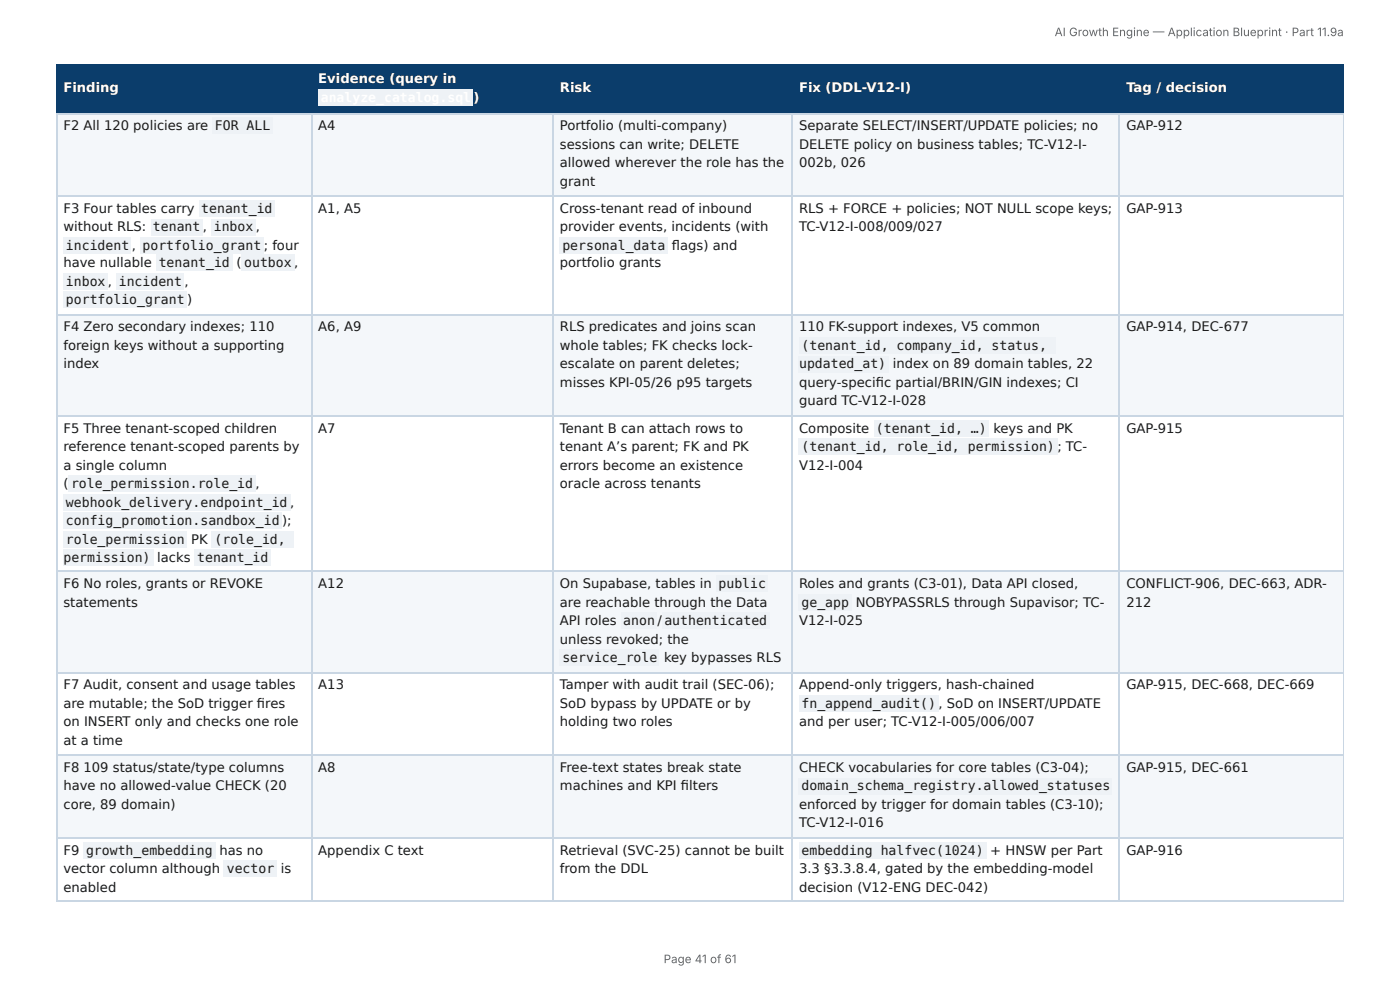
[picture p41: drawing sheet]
<svg xmlns="http://www.w3.org/2000/svg" width="297mm" height="210mm" viewBox="0 0 297 210" stroke-linecap="round" stroke-linejoin="round" font-family="sans-serif">
<defs><g id="words">
<g font-size="2.8" fill="#fff">
<text x="67.6" y="17.7">Evidence (query in</text>
<text x="13.5" y="19.5">Finding</text>
<text x="100.6" y="21.6">)</text>
<text x="118.9" y="19.5">Risk</text>
<text x="169.7" y="19.5">Fix (DDL-V12-I)</text>
<text x="239.2" y="19.5">Tag / decision</text>
</g>
<g font-size="2.8" fill="#1a1a1a">
<text x="13.5" y="27.6">F2 All 120 policies are</text>
<text x="45.6" y="27.6">FOR ALL</text>
<text x="67.6" y="27.6">A4</text>
<text x="118.9" y="27.6">Portfolio (multi-company)</text>
<text x="169.7" y="27.6">Separate SELECT/INSERT/UPDATE policies; no</text>
<text x="239.2" y="27.6">GAP-912</text>
<text x="118.9" y="31.6">sessions can write; DELETE</text>
<text x="118.9" y="35.5">allowed wherever the role has the</text>
<text x="169.7" y="31.6">DELETE policy on business tables; TC-V12-I-</text>
<text x="169.7" y="35.5">002b, 026</text>
<text x="118.9" y="39.4">grant</text>
<text x="13.5" y="45.2">F3 Four tables carry</text>
<text x="42.7" y="45.2">tenant_id</text>
<text x="67.6" y="45.2">A1, A5</text>
<text x="118.9" y="45.2">Cross-tenant read of inbound</text>
<text x="169.7" y="45.2">RLS + FORCE + policies; NOT NULL scope keys;</text>
<text x="239.2" y="45.2">GAP-913</text>
<text x="13.5" y="49.1">without RLS:</text>
<text x="14" y="53.1">incident</text>
<text x="28" y="53.1">,</text>
<text x="30.3" y="53.1">portfolio_grant</text>
<text x="32.5" y="49.1">tenant</text>
<text x="43.1" y="49.1">,</text>
<text x="45.4" y="49.1">inbox ,</text>
<text x="56" y="53.1">; four</text>
<text x="118.9" y="49.1">provider events, incidents (with</text>
<text x="119.4" y="53.1">personal_data</text>
<text x="142.7" y="53.1">fl ags) and</text>
<text x="169.7" y="49.1">TC-V12-I-008/009/027</text>
<text x="13.5" y="56.7">have nullable</text>
<text x="33.7" y="56.7">tenant_id</text>
<text x="50.2" y="56.7">(</text>
<text x="51.9" y="56.7">outbox ,</text>
<text x="118.9" y="56.7">portfolio grants</text>
<text x="14" y="60.7">inbox</text>
<text x="14" y="64.6">portfolio_grant</text>
<text x="22.9" y="60.7">,</text>
<text x="25.2" y="60.7">incident</text>
<text x="39.2" y="60.7">,</text>
<text x="39.7" y="64.6">)</text>
<text x="13.5" y="70.4">F4 Zero secondary indexes; 110</text>
<text x="67.6" y="70.4">A6, A9</text>
<text x="118.9" y="70.4">RLS predicates and joins scan</text>
<text x="169.7" y="70.4">110 FK-support indexes, V5 common</text>
<text x="239.2" y="70.4">GAP-914, DEC-677</text>
<text x="13.5" y="74.3">foreign keys without a supporting</text>
<text x="118.9" y="74.3">whole tables; FK checks lock-</text>
<text x="170.2" y="74.3">(tenant_id, company_id, status,</text>
<text x="13.5" y="78.2">index</text>
<text x="118.9" y="78.2">escalate on parent deletes;</text>
<text x="118.9" y="82.2">misses KPI-05/26 p95 targets</text>
<text x="169.7" y="78.2">updated_at)</text>
<text x="169.7" y="82.2">query-specifi c partial/BRIN/GIN indexes; CI</text>
<text x="189.6" y="78.2">index on 89 domain tables, 22</text>
<text x="169.7" y="86.1">guard TC-V12-I-028</text>
<text x="13.5" y="91.8">F5 Three tenant-scoped children</text>
<text x="13.5" y="95.8">reference tenant-scoped parents by</text>
<text x="67.6" y="91.8">A7</text>
<text x="118.9" y="91.8">Tenant B can attach rows to</text>
<text x="118.9" y="95.8">tenant A’s parent; FK and PK</text>
<text x="169.7" y="91.8">Composite</text>
<text x="170.2" y="95.8">(tenant_id, role_id, permission) ;</text>
<text x="186" y="91.8">(tenant_id, …)</text>
<text x="211" y="91.8">keys and PK</text>
<text x="226.4" y="95.8">TC-</text>
<text x="239.2" y="91.8">GAP-915</text>
<text x="13.5" y="99.7">a single column</text>
<text x="118.9" y="99.7">errors become an existence</text>
<text x="169.7" y="99.7">V12-I-004</text>
<text x="13.5" y="103.6">(</text>
<text x="14" y="107.6">webhook_delivery.endpoint_id ,</text>
<text x="15.1" y="103.6">role_permission.role_id ,</text>
<text x="118.9" y="103.6">oracle across tenants</text>
<text x="14" y="111.5">config_promotion.sandbox_id</text>
<text x="59.9" y="111.5">);</text>
<text x="13.5" y="119.4">permission)</text>
<text x="14" y="115.4">role_permission</text>
<text x="33.4" y="119.4">lacks</text>
<text x="40.6" y="115.4">PK</text>
<text x="41.9" y="119.4">tenant_id</text>
<text x="45.6" y="115.4">(role_id,</text>
<text x="13.5" y="124.9">F6 No roles, grants or REVOKE</text>
<text x="67.6" y="124.9">A12</text>
<text x="118.9" y="124.9">On Supabase, tables in</text>
<text x="152.6" y="124.9">public</text>
<text x="169.7" y="124.9">Roles and grants (C3-01), Data API closed,</text>
<text x="239.2" y="124.9">CONFLICT-906, DEC-663, ADR-</text>
<text x="13.5" y="128.8">statements</text>
<text x="118.9" y="128.8">are reachable through the Data</text>
<text x="170.2" y="128.8">ge_app</text>
<text x="181.7" y="128.8">NOBYPASSRLS through Supavisor; TC-</text>
<text x="239.2" y="128.8">212</text>
<text x="118.9" y="132.7">API roles</text>
<text x="118.9" y="136.7">unless revoked; the</text>
<text x="132.4" y="132.7">anon</text>
<text x="139.6" y="132.7">/</text>
<text x="141.1" y="132.7">authenticated</text>
<text x="169.7" y="132.7">V12-I-025</text>
<text x="119.4" y="140.6">service_role</text>
<text x="141" y="140.6">key bypasses RLS</text>
<text x="13.5" y="146.4">F7 Audit, consent and usage tables</text>
<text x="67.6" y="146.4">A13</text>
<text x="118.9" y="146.4">Tamper with audit trail (SEC-06);</text>
<text x="169.7" y="146.4">Append-only triggers, hash-chained</text>
<text x="239.2" y="146.4">GAP-915, DEC-668, DEC-669</text>
<text x="13.5" y="150.3">are mutable; the SoD trigger fi res</text>
<text x="13.5" y="154.2">on INSERT only and checks one role</text>
<text x="118.9" y="150.3">SoD bypass by UPDATE or by</text>
<text x="118.9" y="154.2">holding two roles</text>
<text x="169.7" y="154.2">and per user; TC-V12-I-005/006/007</text>
<text x="170.2" y="150.3">fn_append_audit()</text>
<text x="199.4" y="150.3">, SoD on INSERT/UPDATE</text>
<text x="13.5" y="158.1">at a time</text>
<text x="13.5" y="163.9">F8</text>
<text x="13.5" y="167.8">have no allowed-value CHECK (20</text>
<text x="17.7" y="163.9">109 status/state/type columns</text>
<text x="67.6" y="163.9">A8</text>
<text x="118.9" y="163.9">Free-text states break state</text>
<text x="118.9" y="167.8">machines and KPI fi lters</text>
<text x="169.7" y="163.9">CHECK vocabularies for core tables (C3-04);</text>
<text x="170.2" y="167.8">domain_schema_registry.allowed_statuses</text>
<text x="239.2" y="163.9">GAP-915, DEC-661</text>
<text x="13.5" y="171.8">core, 89 domain)</text>
<text x="169.7" y="171.8">enforced by trigger for domain tables (C3-10);</text>
<text x="169.7" y="175.7">TC-V12-I-016</text>
<text x="13.5" y="181.5">F9</text>
<text x="13.5" y="185.4">vector column although</text>
<text x="18.3" y="181.5">growth_embedding</text>
<text x="46.6" y="181.5">has no</text>
<text x="48.2" y="185.4">vector</text>
<text x="59.7" y="185.4">is</text>
<text x="67.6" y="181.5">Appendix C text</text>
<text x="118.9" y="181.5">Retrieval (SVC-25) cannot be built</text>
<text x="118.9" y="185.4">from the DDL</text>
<text x="169.7" y="185.4">3.3 §3.3.8.4, gated by the embedding-model</text>
<text x="170.2" y="181.5">embedding halfvec(1024)</text>
<text x="210.3" y="181.5">+ HNSW per Part</text>
<text x="239.2" y="181.5">GAP-916</text>
<text x="13.5" y="189.3">enabled</text>
<text x="169.7" y="189.3">decision (V12-ENG DEC-042)</text>
</g>
<g font-size="2.5" fill="#666">
<text x="224" y="7.7">AI Growth Engine — Application Blueprint · Part 11.9a</text>
<text x="141" y="204.5">Page 41 of 61</text>
</g>
</g></defs>
<g fill="#0b3d6b">
<path d="M12.2 14h54v10h-54z"/>
<path d="M66.2 14h51.3v10h-51.3z"/>
<path d="M117.5 14h50.8v10h-50.8z"/>
<path d="M168.3 14h69.5v10h-69.5z"/>
<path d="M237.8 14h47.6v10h-47.6z"/>
</g>
<g fill="#f4f7fa">
<path d="M12.2 24h54v17.5h-54z"/>
<path d="M66.2 24h51.3v17.5h-51.3z"/>
<path d="M117.5 24h50.8v17.5h-50.8z"/>
<path d="M168.3 24h69.5v17.5h-69.5z"/>
<path d="M237.8 24h47.6v17.5h-47.6z"/>
<path d="M12.2 67h54v21.2h-54z"/>
<path d="M66.2 67h51.3v21.2h-51.3z"/>
<path d="M117.5 67h50.8v21.2h-50.8z"/>
<path d="M168.3 67h69.5v21.2h-69.5z"/>
<path d="M237.8 67h47.6v21.2h-47.6z"/>
<path d="M12.2 121.5h54v21.4h-54z"/>
<path d="M66.2 121.5h51.3v21.4h-51.3z"/>
<path d="M117.5 121.5h50.8v21.4h-50.8z"/>
<path d="M168.3 121.5h69.5v21.4h-69.5z"/>
<path d="M237.8 121.5h47.6v21.4h-47.6z"/>
<path d="M12.2 160.2h54v17.6h-54z"/>
<path d="M66.2 160.2h51.3v17.6h-51.3z"/>
<path d="M117.5 160.2h50.8v17.6h-50.8z"/>
<path d="M168.3 160.2h69.5v17.6h-69.5z"/>
<path d="M237.8 160.2h47.6v17.6h-47.6z"/>
</g>
<path d="M11.9 13.9h273.5M12 13.8v10.4M66.3 13.8v10.4M117.4 13.8v10.4M168.2 13.8v10.4M237.7 13.8v10.4M11.9 24.1h273.5" fill="none" stroke="#0b3d6b" stroke-width=".26"/>
<path d="M285.3 13.8v10.4" fill="none" stroke="#0b3d6b" stroke-width=".21"/>
<g fill="none" stroke="#c9d6e3" stroke-width=".26">
<path d="M11.9 24.1h273.5M12 24.2v167.2M66.3 24.2v167.2M117.4 24.2v167.2M168.2 24.2v167.2M237.7 24.2v167.2M11.9 41.7h273.5M11.9 66.8h273.5M11.9 88.3h273.5M11.9 121.3h273.5M11.9 142.8h273.5M11.9 160.4h273.5"/>
<path d="M11.9 177.9h273.5M11.9 191.3h273.5"/>
</g>
<path d="M285.3 24.2v167.2" fill="none" stroke="#c9d6e3" stroke-width=".21"/>
<g fill="#eef2f6">
<path d="M67.7 19h32.8v3.4h-32.8z"/>
<path d="M45.2 25h12.8v3.4h-12.8z"/>
<path d="M42.3 42.6h16v3.4h-16z"/>
<path d="M32.1 46.5h11v3.4h-11z"/>
<path d="M44.9 46.5h9.5v3.4h-9.5z"/>
<path d="M13.5 50.4h14.4v3.5h-14.4z"/>
<path d="M29.7 50.4h26.2v3.5h-26.2z"/>
<path d="M33.1 54.1h16.3v3.4h-16.3z"/>
<path d="M51.2 54.1h11.3v3.4h-11.3z"/>
<path d="M13.5 58h9.4v3.5h-9.4z"/>
<path d="M24.7 58h14.5v3.5h-14.5z"/>
<path d="M13.5 62h26.2v3.4h-26.2z"/>
<path d="M118.8 50.4h23.1v3.5h-23.1z"/>
<path d="M169.7 71.7h54.5v3.4h-54.5z"/>
<path d="M169.7 75.6h19.1v3.4h-19.1z"/>
<path d="M14.5 101h39.9v3.4h-39.9z"/>
<path d="M13.5 105h48.2v3.4h-48.2z"/>
<path d="M13.5 108.9h46.4v3.4h-46.4z"/>
<path d="M13.5 112.8h26.2v3.4h-26.2z"/>
<path d="M44.9 112.8h17.6v3.4h-17.6z"/>
<path d="M13.5 116.7h19.1v3.5h-19.1z"/>
<path d="M41.3 116.7h16.2v3.5h-16.2z"/>
<path d="M185.6 89.2h24.4v3.4h-24.4z"/>
<path d="M169.7 93.2h55v3.4h-55z"/>
<path d="M152.1 122.2h11v3.5h-11z"/>
<path d="M131.9 130.1h7.6v3.4h-7.6z"/>
<path d="M140.6 130.1h22.8v3.4h-22.8z"/>
<path d="M118.8 138h21.2v3.4h-21.2z"/>
<path d="M169.7 126.2h11.2v3.4h-11.2z"/>
<path d="M169.7 147.7h29.6v3.4h-29.6z"/>
<path d="M169.7 165.2h66.5v3.4h-66.5z"/>
<path d="M17.7 178.8h28v3.5h-28z"/>
<path d="M47.5 182.8h11.3v3.4h-11.3z"/>
<path d="M169.7 178.8h39.8v3.5h-39.8z"/>
</g>
<use href="#words"/>
</svg>
